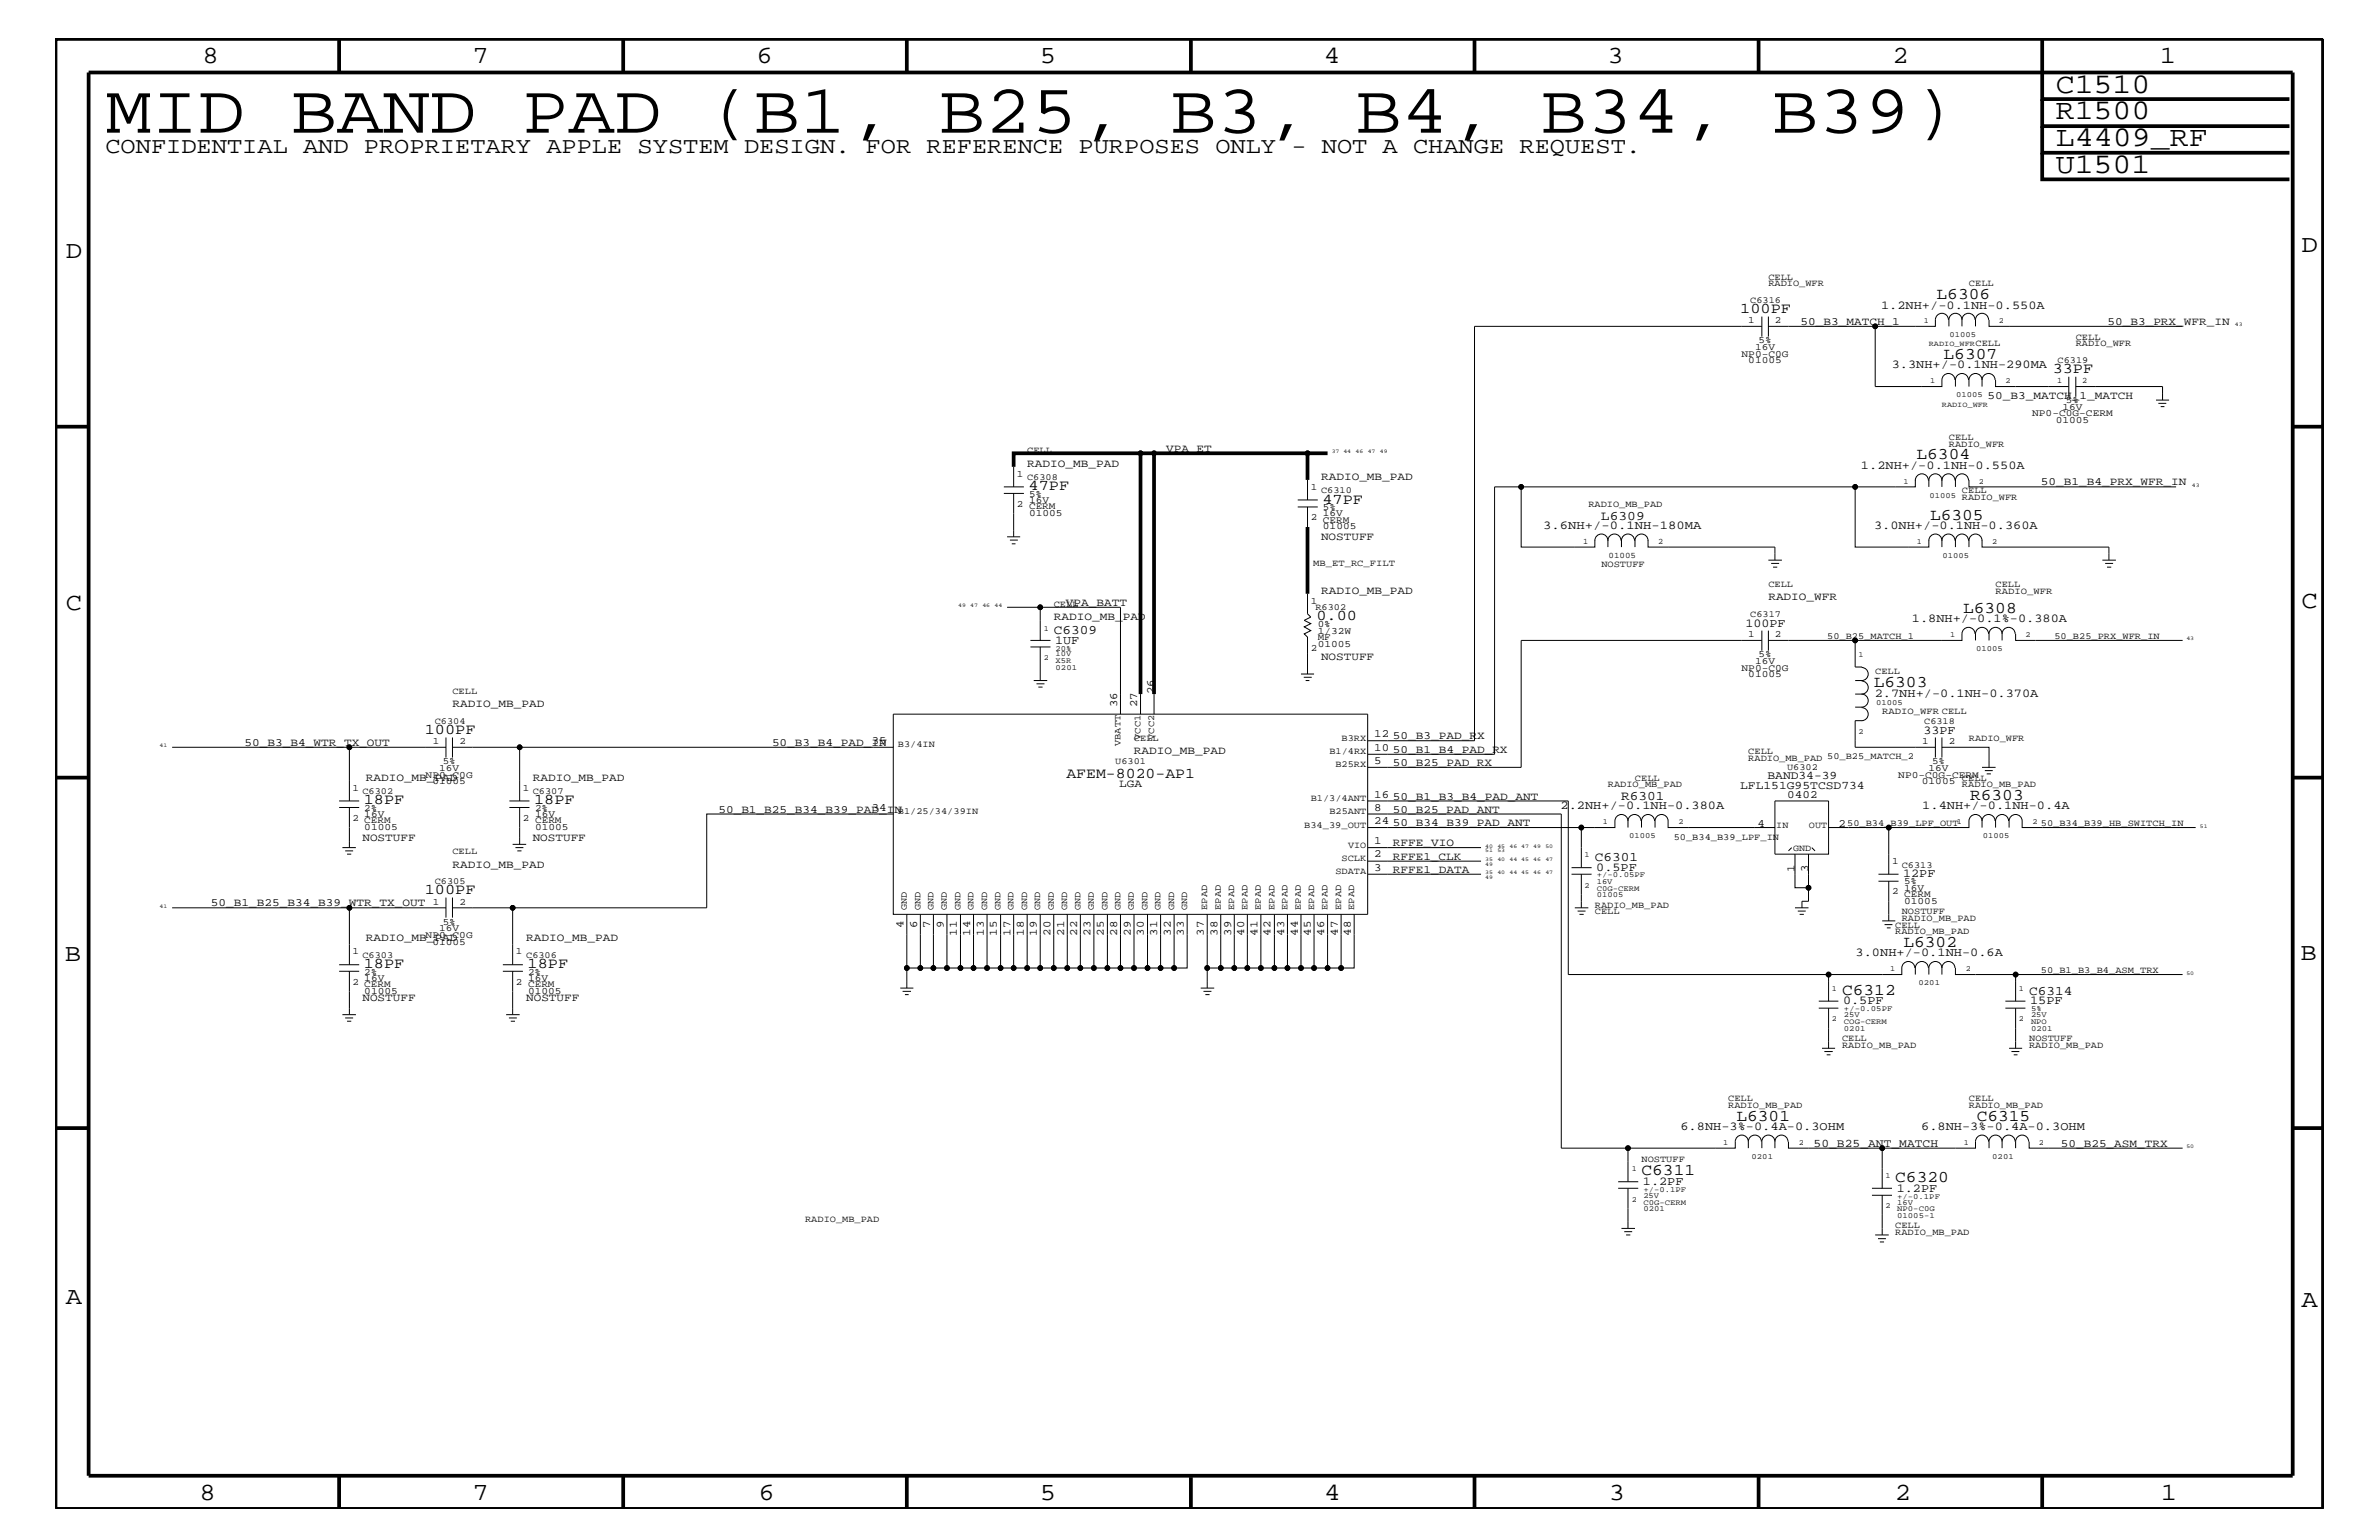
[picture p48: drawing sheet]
<svg xmlns="http://www.w3.org/2000/svg" width="432mm" height="279mm" viewBox="0 0 432 279" stroke-linecap="round" stroke-linejoin="round" font-family="sans-serif">
<defs><g id="words">
<text font-size="12.7" x="19.1" y="24.1">MID BAND PAD (B1, B25, B3, B4, B34, B39)</text>
<g font-size="5.2">
<text x="373.1" y="16.8">C1510</text>
<text x="373.1" y="21.6">R1500</text>
<text x="373.1" y="26.5">L4409_RF</text>
<text x="373.1" y="31.4">U1501</text>
</g>
<g font-size="4.5">
<text x="36.7" y="11.5">8</text>
<text x="85.8" y="11.5">7</text>
<text x="137.3" y="11.5">6</text>
<text x="188.7" y="11.5">5</text>
<text x="240.3" y="11.5">4</text>
<text x="291.8" y="11.5">3</text>
<text x="343.5" y="11.5">2</text>
<text x="392" y="11.5">1</text>
<text x="11.9" y="46.8">D</text>
<text x="417.7" y="45.7">D</text>
<text x="11.9" y="110.6">C</text>
<text x="417.7" y="110.3">C</text>
<text x="11.8" y="174.3">B</text>
<text x="417.6" y="174.2">B</text>
<text x="11.9" y="236.7">A</text>
<text x="417.7" y="237.1">A</text>
<text x="36.2" y="272.1">8</text>
<text x="85.8" y="272.1">7</text>
<text x="137.7" y="272.1">6</text>
<text x="188.7" y="272.1">5</text>
<text x="240.4" y="272.1">4</text>
<text x="292" y="272.1">3</text>
<text x="343.9" y="272.1">2</text>
<text x="392.2" y="272.1">1</text>
</g>
<text font-size="4.1" x="19.1" y="27.7">CONFIDENTIAL AND PROPRIETARY APPLE SYSTEM DESIGN. FOR REFERENCE PURPOSES ONLY - NOT A CHANGE REQUEST.</text>
<g font-size="3">
<text x="351.5" y="54.2">L6306</text>
<text x="352.8" y="65.1">L6307</text>
<text x="347.9" y="83.3">L6304</text>
<text x="350.3" y="94.3">L6305</text>
<text x="356.3" y="111.2">L6308</text>
<text x="340.1" y="124.7">L6303</text>
<text x="357.6" y="145.1">R6303</text>
<text x="345.5" y="171.8">L6302</text>
<text x="334.3" y="180.5">C6312</text>
<text x="315.2" y="203.4">L6301</text>
<text x="358.8" y="203.4">C6315</text>
<text x="297.9" y="213.2">C6311</text>
<text x="344" y="214.4">C6320</text>
</g>
<g font-size="2.7">
<text x="315.8" y="56.8">100PF</text>
<text x="372.6" y="67.7">33PF</text>
<text x="186.7" y="88.9">47PF</text>
<text x="240" y="91.4">47PF</text>
<text x="238.9" y="112.5">0.00</text>
<text x="77.1" y="133.2">100PF</text>
<text x="193.5" y="141.1">AFEM-8020-AP1</text>
<text x="66" y="145.9">18PF</text>
<text x="96.9" y="145.9">18PF</text>
<text x="77.1" y="162.2">100PF</text>
<text x="66" y="175.6">18PF</text>
<text x="95.8" y="175.6">18PF</text>
</g>
<g font-size="2.4">
<text x="290.6" y="94.3">L6309</text>
<text x="191.3" y="115">C6309</text>
<text x="294.3" y="145.1">R6301</text>
<text x="289.5" y="156.2">C6301</text>
<text x="368.3" y="180.5">C6314</text>
</g>
<g font-size="2.2">
<text x="341.4" y="56">1.2NH+/-0.1NH-0.550A</text>
<text x="343.4" y="66.8">3.3NH+/-0.1NH-290MA</text>
<text x="337.8" y="85">1.2NH+/-0.1NH-0.550A</text>
<text x="280.1" y="96">3.6NH+/-0.1NH-180MA</text>
<text x="340.1" y="96">3.0NH+/-0.1NH-0.360A</text>
<text x="316.8" y="113.7">100PF</text>
<text x="347" y="112.9">1.8NH+/-0.1%-0.380A</text>
<text x="191.5" y="116.8">1UF</text>
<text x="340.3" y="126.5">2.7NH+/-0.1NH-0.370A</text>
<text x="349.1" y="133.2">33PF</text>
<text x="283.3" y="146.8">2.2NH+/-0.1NH-0.380A</text>
<text x="348.9" y="146.8">1.4NH+/-0.1NH-0.4A</text>
<text x="289.7" y="158">0.5PF</text>
<text x="345.4" y="159.2">12PF</text>
<text x="336.8" y="173.5">3.0NH+/-0.1NH-0.6A</text>
<text x="334.5" y="182.2">0.5PF</text>
<text x="368.5" y="182.2">15PF</text>
<text x="305" y="205.1">6.8NH-3%-0.4A-0.3OHM</text>
<text x="348.7" y="205.1">6.8NH-3%-0.4A-0.3OHM</text>
<text x="298.2" y="215">1.2PF</text>
<text x="344.3" y="216.2">1.2PF</text>
</g>
<g font-size="2.1">
<text x="315.8" y="143.1">LFL151G95TCSD734</text>
<text x="320.8" y="141.4">BAND34-39</text>
<text x="329.2" y="208.1">50_B25_ANT_MATCH</text>
</g>
<g font-size="2">
<text x="326.8" y="59">50_B3_MATCH_1</text>
<text x="382.5" y="59">50_B3_PRX_WFR_IN</text>
<text x="360.8" y="72.3">50_B3_MATCH_1_MATCH</text>
<text x="211.7" y="82">VPA_ET</text>
<text x="186.4" y="84.7">RADIO_MB_PAD</text>
<text x="239.8" y="87.1">RADIO_MB_PAD</text>
<text x="370.4" y="88.1">50_B1_B4_PRX_WFR_IN</text>
<text x="239.8" y="98">NOSTUFF</text>
<text x="239.8" y="107.7">RADIO_MB_PAD</text>
<text x="191.3" y="112.6">RADIO_MB_PAD</text>
<text x="193.5" y="109.9">VPA_BATT</text>
<text x="321" y="108.9">RADIO_WFR</text>
<text x="239.8" y="119.8">NOSTUFF</text>
<text x="209.5" y="125.9" transform="rotate(-90 209.5 125.9)">26</text>
<text x="82.1" y="128.3">RADIO_MB_PAD</text>
<text x="202.8" y="128.3" transform="rotate(-90 202.8 128.3)">36</text>
<text x="206.4" y="128.3" transform="rotate(-90 206.4 128.3)">27</text>
<text x="44.4" y="135.3">50_B3_B4_WTR_TX_OUT</text>
<text x="140.1" y="135.3">50_B3_B4_PAD_IN</text>
<text x="158.2" y="135">35</text>
<text x="205.8" y="136.8">RADIO_MB_PAD</text>
<text x="249.4" y="136.2">10</text>
<text x="249.4" y="133.8">12</text>
<text x="252.8" y="134.1">50_B3_PAD_RX</text>
<text x="252.8" y="136.6">50_B1_B4_PAD_RX</text>
<text x="66.4" y="141.7">RADIO_MB_PAD</text>
<text x="96.7" y="141.7">RADIO_MB_PAD</text>
<text x="203.2" y="142.9">LGA</text>
<text x="249.4" y="138.6">5</text>
<text x="252.8" y="139">50_B25_PAD_RX</text>
<text x="130.4" y="147.5">50_B1_B25_B34_B39_PAD_IN</text>
<text x="158.2" y="147.1">34</text>
<text x="249.4" y="144.7">16</text>
<text x="249.4" y="147.1">8</text>
<text x="249.4" y="149.5">24</text>
<text x="252.8" y="147.5">50_B25_PAD_ANT</text>
<text x="252.8" y="145.1">50_B1_B3_B4_PAD_ANT</text>
<text x="252.8" y="149.9">50_B34_B39_PAD_ANT</text>
<text x="324.4" y="144.7">0402</text>
<text x="65.8" y="152.6">NOSTUFF</text>
<text x="96.7" y="152.6">NOSTUFF</text>
<text x="249.4" y="155.6">2</text>
<text x="249.4" y="153.2">1</text>
<text x="252.8" y="153.5">RFFE_VIO</text>
<text x="252.8" y="156">RFFE1_CLK</text>
<text x="319" y="150.1">4</text>
<text x="333.7" y="150.1">2</text>
<text x="82.1" y="157.4">RADIO_MB_PAD</text>
<text x="249.4" y="158">3</text>
<text x="252.8" y="158.4">RFFE1_DATA</text>
<text x="325.7" y="158.2" transform="rotate(-90 325.7 158.2)">1</text>
<text x="328.2" y="158.2" transform="rotate(-90 328.2 158.2)">3</text>
<text x="38.3" y="164.5">50_B1_B25_B34_B39_WTR_TX_OUT</text>
<text x="66.4" y="170.7">RADIO_MB_PAD</text>
<text x="95.5" y="170.7">RADIO_MB_PAD</text>
<text x="164" y="168.4" transform="rotate(-90 164 168.4)">4</text>
<text x="166.5" y="168.4" transform="rotate(-90 166.5 168.4)">6</text>
<text x="168.8" y="168.4" transform="rotate(-90 168.8 168.4)">7</text>
<text x="171.3" y="168.4" transform="rotate(-90 171.3 168.4)">9</text>
<text x="173.7" y="169.8" transform="rotate(-90 173.7 169.8)">11</text>
<text x="176.1" y="169.8" transform="rotate(-90 176.1 169.8)">14</text>
<text x="178.6" y="169.8" transform="rotate(-90 178.6 169.8)">13</text>
<text x="180.9" y="169.8" transform="rotate(-90 180.9 169.8)">15</text>
<text x="183.4" y="169.8" transform="rotate(-90 183.4 169.8)">17</text>
<text x="185.8" y="169.8" transform="rotate(-90 185.8 169.8)">18</text>
<text x="188.2" y="169.8" transform="rotate(-90 188.2 169.8)">19</text>
<text x="190.7" y="169.8" transform="rotate(-90 190.7 169.8)">20</text>
<text x="193.1" y="169.8" transform="rotate(-90 193.1 169.8)">21</text>
<text x="195.5" y="169.8" transform="rotate(-90 195.5 169.8)">22</text>
<text x="198" y="169.8" transform="rotate(-90 198 169.8)">23</text>
<text x="200.3" y="169.8" transform="rotate(-90 200.3 169.8)">25</text>
<text x="202.8" y="169.8" transform="rotate(-90 202.8 169.8)">28</text>
<text x="205.2" y="169.8" transform="rotate(-90 205.2 169.8)">29</text>
<text x="207.6" y="169.8" transform="rotate(-90 207.6 169.8)">30</text>
<text x="210.1" y="169.8" transform="rotate(-90 210.1 169.8)">31</text>
<text x="212.5" y="169.8" transform="rotate(-90 212.5 169.8)">32</text>
<text x="214.9" y="169.8" transform="rotate(-90 214.9 169.8)">33</text>
<text x="218.5" y="169.8" transform="rotate(-90 218.5 169.8)">37</text>
<text x="221" y="169.8" transform="rotate(-90 221 169.8)">38</text>
<text x="223.4" y="169.8" transform="rotate(-90 223.4 169.8)">39</text>
<text x="225.8" y="169.8" transform="rotate(-90 225.8 169.8)">40</text>
<text x="228.3" y="169.8" transform="rotate(-90 228.3 169.8)">41</text>
<text x="230.6" y="169.8" transform="rotate(-90 230.6 169.8)">42</text>
<text x="233.1" y="169.8" transform="rotate(-90 233.1 169.8)">43</text>
<text x="235.5" y="169.8" transform="rotate(-90 235.5 169.8)">44</text>
<text x="237.9" y="169.8" transform="rotate(-90 237.9 169.8)">45</text>
<text x="240.4" y="169.8" transform="rotate(-90 240.4 169.8)">46</text>
<text x="242.8" y="169.8" transform="rotate(-90 242.8 169.8)">47</text>
<text x="245.2" y="169.8" transform="rotate(-90 245.2 169.8)">48</text>
<text x="65.8" y="181.6">NOSTUFF</text>
<text x="95.5" y="181.6">NOSTUFF</text>
<text x="374.1" y="208.1">50_B25_ASM_TRX</text>
</g>
<g font-size="1.8">
<text x="317.3" y="58.6">1</text>
<text x="322.2" y="58.6">2</text>
<text x="316.1" y="64.7">NP0-C0G</text>
<text x="317.3" y="65.9">01005</text>
<text x="318.6" y="63.4">16V</text>
<text x="319.2" y="62.3">5%</text>
<text x="368.9" y="75.6">NP0-C0G-CERM</text>
<text x="373.1" y="76.8">01005</text>
<text x="374.4" y="74.4">16V</text>
<text x="375" y="73.2">5%</text>
<text x="184.6" y="86.5">1</text>
<text x="237.9" y="88.9">1</text>
<text x="184.6" y="92">2 CERM</text>
<text x="186.8" y="90.1">5%</text>
<text x="186.8" y="91.2">16V</text>
<text x="186.8" y="93.7">01005</text>
<text x="237.9" y="94.3">2</text>
<text x="240.1" y="92.6">5%</text>
<text x="240.1" y="93.7">16V</text>
<text x="240.1" y="94.9">CERM</text>
<text x="240.1" y="96">01005</text>
<text x="237.9" y="109.5">1</text>
<text x="239.2" y="113.7">0%</text>
<text x="237.9" y="118.1">2</text>
<text x="239.2" y="116.2">MF</text>
<text x="239.2" y="117.4">01005</text>
<text x="239.2" y="115">1/32W</text>
<text x="317.3" y="115.6">1</text>
<text x="319.2" y="119.2">5%</text>
<text x="322.2" y="115.6">2</text>
<text x="316.1" y="121.7">NP0-C0G</text>
<text x="317.3" y="122.9">01005</text>
<text x="318.6" y="120.4">16V</text>
<text x="78.6" y="135">1</text>
<text x="83.4" y="135">2</text>
<text x="348.9" y="135">1</text>
<text x="353.7" y="135">2</text>
<text x="64" y="143.5">1</text>
<text x="77.3" y="141.1">NP0-C0G</text>
<text x="78.5" y="142.3">01005</text>
<text x="79.7" y="139.8">16V</text>
<text x="80.3" y="138.6">5%</text>
<text x="94.9" y="143.5">1</text>
<text x="344.6" y="141.1">NP0-C0G-CERM</text>
<text x="348.8" y="142.3">01005</text>
<text x="350.1" y="139.8">16V</text>
<text x="350.7" y="138.6">5%</text>
<text x="64" y="149">2 CERM</text>
<text x="66.1" y="147.1">2%</text>
<text x="66.1" y="148.2">16V</text>
<text x="94.9" y="149">2 CERM</text>
<text x="97.1" y="147.1">2%</text>
<text x="97.1" y="148.2">16V</text>
<text x="66.1" y="150.7">01005</text>
<text x="97.1" y="150.7">01005</text>
<text x="343.4" y="156.8">1</text>
<text x="345.6" y="160.5">5%</text>
<text x="345.6" y="161.6">16V</text>
<text x="78.6" y="164.1">1</text>
<text x="80.3" y="167.8">5%</text>
<text x="83.4" y="164.1">2</text>
<text x="343.4" y="162.2">2</text>
<text x="345.6" y="162.8">CERM</text>
<text x="345.6" y="163.9">01005</text>
<text x="64" y="173.2">1</text>
<text x="77.3" y="170.1">NP0-C0G</text>
<text x="78.5" y="171.4">01005</text>
<text x="79.7" y="168.9">16V</text>
<text x="93.6" y="173.2">1</text>
<text x="64" y="178.7">2 CERM</text>
<text x="66.1" y="176.8">2%</text>
<text x="66.1" y="177.9">16V</text>
<text x="93.6" y="178.7">2 CERM</text>
<text x="95.8" y="177.9">16V</text>
<text x="95.8" y="176.8">2%</text>
<text x="66.1" y="180.4">01005</text>
<text x="95.8" y="180.4">01005</text>
</g>
<g font-size="1.7">
<text x="321" y="51.9">RADIO_WFR</text>
<text x="321" y="50.7">CELL</text>
<text x="357.4" y="51.9">CELL</text>
<text x="317.7" y="55">C6316</text>
<text x="358.6" y="62.9">CELL</text>
<text x="373.5" y="65.9">C6319</text>
<text x="376.8" y="61.7">CELL</text>
<text x="376.8" y="62.9">RADIO_WFR</text>
<text x="186.4" y="82.2">CELL</text>
<text x="353.7" y="79.9">CELL</text>
<text x="353.7" y="81.1">RADIO_WFR</text>
<text x="186.4" y="87.1">C6308</text>
<text x="239.8" y="89.5">C6310</text>
<text x="356.1" y="89.5">CELL</text>
<text x="288.3" y="92">RADIO_MB_PAD</text>
<text x="356.1" y="90.7">RADIO_WFR</text>
<text x="238.3" y="102.6">MB_ET_RC_FILT</text>
<text x="290.7" y="102.9">NOSTUFF</text>
<text x="321" y="106.5">CELL</text>
<text x="362.2" y="106.5">CELL</text>
<text x="362.2" y="107.7">RADIO_WFR</text>
<text x="191.3" y="110.2">CELL</text>
<text x="238.8" y="110.6">R6302</text>
<text x="317.7" y="112">C6317</text>
<text x="331.6" y="115.9">50_B25_MATCH_1</text>
<text x="372.9" y="115.9">50_B25_PRX_WFR_IN</text>
<text x="82.1" y="125.9">CELL</text>
<text x="340.4" y="122.3">CELL</text>
<text x="78.9" y="131.3">C6304</text>
<text x="341.6" y="129.6">RADIO_WFR CELL</text>
<text x="349.2" y="131.3">C6318</text>
<text x="163" y="135.6">B3/4IN</text>
<text x="203.4" y="135.3" transform="rotate(-90 203.4 135.3)">VBATT</text>
<text x="205.8" y="134.4">CELL</text>
<text x="207" y="134.2" transform="rotate(-90 207 134.2)">VCC1</text>
<text x="209.5" y="134.2" transform="rotate(-90 209.5 134.2)">VCC2</text>
<text x="241.3" y="136.8">B1/4RX</text>
<text x="243.5" y="134.4">B3RX</text>
<text x="317.3" y="136.8">CELL</text>
<text x="357.4" y="134.4">RADIO_WFR</text>
<text x="202.4" y="138.6">U6301</text>
<text x="242.4" y="139.2">B25RX</text>
<text x="291.8" y="142.9">RADIO_MB_PAD</text>
<text x="296.8" y="141.7">CELL</text>
<text x="317.3" y="138">RADIO_MB_PAD 50_B25_MATCH_2</text>
<text x="324.4" y="139.7">U6302</text>
<text x="356.1" y="142.9">RADIO_MB_PAD</text>
<text x="356.1" y="141.7">CELL</text>
<text x="65.8" y="144">C6302</text>
<text x="96.7" y="144">C6307</text>
<text x="163" y="147.7">B1/25/34/39IN</text>
<text x="237.9" y="145.3">B1/3/4ANT</text>
<text x="241.3" y="147.7">B25ANT</text>
<text x="335.3" y="149.9">50_B34_B39_LPF_OUT</text>
<text x="370.4" y="149.9">50_B34_B39_HB_SWITCH_IN</text>
<text x="82.1" y="155">CELL</text>
<text x="236.7" y="150.1">B34_39_OUT</text>
<text x="244.7" y="153.8">VIO</text>
<text x="303.8" y="152.3">50_B34_B39_LPF_IN</text>
<text x="322.4" y="150.1">IN</text>
<text x="325.5" y="154.4">GND</text>
<text x="328.3" y="150.1">OUT</text>
<text x="78.9" y="160.5">C6305</text>
<text x="242.4" y="158.6">SDATA</text>
<text x="243.5" y="156.2">SCLK</text>
<text x="345.2" y="157.4">C6313</text>
<text x="164.6" y="165" transform="rotate(-90 164.6 165)">GND</text>
<text x="167" y="165" transform="rotate(-90 167 165)">GND</text>
<text x="169.4" y="165" transform="rotate(-90 169.4 165)">GND</text>
<text x="171.9" y="165" transform="rotate(-90 171.9 165)">GND</text>
<text x="174.3" y="165" transform="rotate(-90 174.3 165)">GND</text>
<text x="176.7" y="165" transform="rotate(-90 176.7 165)">GND</text>
<text x="179.2" y="165" transform="rotate(-90 179.2 165)">GND</text>
<text x="181.6" y="165" transform="rotate(-90 181.6 165)">GND</text>
<text x="184" y="165" transform="rotate(-90 184 165)">GND</text>
<text x="186.4" y="165" transform="rotate(-90 186.4 165)">GND</text>
<text x="188.8" y="165" transform="rotate(-90 188.8 165)">GND</text>
<text x="191.3" y="165" transform="rotate(-90 191.3 165)">GND</text>
<text x="193.7" y="165" transform="rotate(-90 193.7 165)">GND</text>
<text x="196.1" y="165" transform="rotate(-90 196.1 165)">GND</text>
<text x="198.5" y="165" transform="rotate(-90 198.5 165)">GND</text>
<text x="201" y="165" transform="rotate(-90 201 165)">GND</text>
<text x="203.4" y="165" transform="rotate(-90 203.4 165)">GND</text>
<text x="205.8" y="165" transform="rotate(-90 205.8 165)">GND</text>
<text x="208.3" y="165" transform="rotate(-90 208.3 165)">GND</text>
<text x="210.7" y="165" transform="rotate(-90 210.7 165)">GND</text>
<text x="213.1" y="165" transform="rotate(-90 213.1 165)">GND</text>
<text x="215.5" y="165" transform="rotate(-90 215.5 165)">GND</text>
<text x="219.1" y="165" transform="rotate(-90 219.1 165)">EPAD</text>
<text x="221.6" y="165" transform="rotate(-90 221.6 165)">EPAD</text>
<text x="224" y="165" transform="rotate(-90 224 165)">EPAD</text>
<text x="226.4" y="165" transform="rotate(-90 226.4 165)">EPAD</text>
<text x="228.9" y="165" transform="rotate(-90 228.9 165)">EPAD</text>
<text x="231.3" y="165" transform="rotate(-90 231.3 165)">EPAD</text>
<text x="233.7" y="165" transform="rotate(-90 233.7 165)">EPAD</text>
<text x="236.1" y="165" transform="rotate(-90 236.1 165)">EPAD</text>
<text x="238.5" y="165" transform="rotate(-90 238.5 165)">EPAD</text>
<text x="241" y="165" transform="rotate(-90 241 165)">EPAD</text>
<text x="243.4" y="165" transform="rotate(-90 243.4 165)">EPAD</text>
<text x="245.8" y="165" transform="rotate(-90 245.8 165)">EPAD</text>
<text x="289.5" y="164.7">RADIO_MB_PAD</text>
<text x="289.5" y="165.9">CELL</text>
<text x="345.2" y="167.1">RADIO_MB_PAD</text>
<text x="345.2" y="165.9">NOSTUFF</text>
<text x="65.8" y="173.8">C6303</text>
<text x="95.5" y="173.8">C6306</text>
<text x="344" y="169.5">RADIO_MB_PAD</text>
<text x="344" y="168.3">CELL</text>
<text x="370.4" y="176.6">50_B1_B3_B4_ASM_TRX</text>
<text x="334.3" y="188.9">CELL</text>
<text x="334.3" y="190.2">RADIO_MB_PAD</text>
<text x="368.3" y="190.2">RADIO_MB_PAD</text>
<text x="368.3" y="188.9">NOSTUFF</text>
<text x="313.7" y="199.8">CELL</text>
<text x="313.7" y="201">RADIO_MB_PAD</text>
<text x="357.4" y="199.8">CELL</text>
<text x="357.4" y="201">RADIO_MB_PAD</text>
<text x="297.9" y="210.8">NOSTUFF</text>
<text x="146.1" y="221.7">RADIO_MB_PAD</text>
<text x="344" y="224.1">RADIO_MB_PAD</text>
<text x="344" y="222.9">CELL</text>
</g>
<g font-size="1.5">
<text x="373.4" y="69.5">1</text>
<text x="378" y="69.5">2</text>
<text x="287.4" y="98.7">1</text>
<text x="292" y="101.2">01005</text>
<text x="301" y="98.7">2</text>
</g>
<g font-size="1.4">
<text x="349.2" y="58.6">1</text>
<text x="362.8" y="58.6">2</text>
<text x="350.1" y="62.9">RADIO_WFR</text>
<text x="353.9" y="61.2">01005</text>
<text x="350.4" y="69.5">1</text>
<text x="364" y="69.5">2</text>
<text x="352.5" y="73.8">RADIO_WFR</text>
<text x="355" y="72.1">01005</text>
<text x="345.5" y="87.7">1</text>
<text x="359.2" y="87.7">2</text>
<text x="350.2" y="90.3">01005</text>
<text x="347.9" y="98.7">1</text>
<text x="352.6" y="101.2">01005</text>
<text x="361.6" y="98.7">2</text>
<text x="189.5" y="114.4">1</text>
<text x="189.5" y="119.8">2</text>
<text x="191.6" y="118.1">20%</text>
<text x="191.6" y="119.1">10V</text>
<text x="337.3" y="119.2">1</text>
<text x="354" y="115.6">1</text>
<text x="358.7" y="118.1">01005</text>
<text x="367.6" y="115.6">2</text>
<text x="191.6" y="121.5">0201</text>
<text x="191.6" y="120.3">X5R</text>
<text x="340.5" y="128">01005</text>
<text x="337.3" y="133.2">2</text>
<text x="290.9" y="149.5">1</text>
<text x="304.6" y="149.5">2</text>
<text x="355.2" y="149.5">1</text>
<text x="368.9" y="149.5">2</text>
<text x="287.6" y="155.6">1</text>
<text x="295.7" y="152.1">01005</text>
<text x="359.9" y="152.1">01005</text>
<text x="287.6" y="161.1">2</text>
<text x="289.8" y="159.2">+/-0.05PF</text>
<text x="289.8" y="161.6">C0G-CERM</text>
<text x="289.8" y="160.3">16V</text>
<text x="289.8" y="162.8">01005</text>
<text x="332.5" y="179.9">1</text>
<text x="343.1" y="176.2">1</text>
<text x="348.2" y="178.8">0201</text>
<text x="356.8" y="176.2">2</text>
<text x="366.4" y="179.9">1</text>
<text x="332.5" y="185.3">2</text>
<text x="334.7" y="184.6">25V</text>
<text x="334.7" y="185.8">COG-CERM</text>
<text x="334.7" y="183.5">+/-0.05PF</text>
<text x="366.4" y="185.3">2</text>
<text x="368.6" y="183.5">5%</text>
<text x="368.6" y="184.6">25V</text>
<text x="368.6" y="185.8">NPO</text>
<text x="334.7" y="187">0201</text>
<text x="368.6" y="187">0201</text>
<text x="312.8" y="207.7">1</text>
<text x="326.5" y="207.7">2</text>
<text x="356.4" y="207.7">1</text>
<text x="370.1" y="207.7">2</text>
<text x="296.2" y="212.5">1</text>
<text x="317.9" y="210.3">0201</text>
<text x="342.2" y="213.8">1</text>
<text x="361.6" y="210.3">0201</text>
<text x="296.2" y="218">2</text>
<text x="298.3" y="218.6">C0G-CERM</text>
<text x="298.3" y="219.7">0201</text>
<text x="298.3" y="216.2">+/-0.1PF</text>
<text x="298.3" y="217.3">25V</text>
<text x="342.2" y="219.2">2</text>
<text x="344.3" y="219.7">NP0-C0G</text>
<text x="344.3" y="220.9">01005-1</text>
<text x="344.3" y="218.6">16V</text>
<text x="344.3" y="217.5">+/-0.1PF</text>
</g>
<g font-size="1">
<text x="405.6" y="59.2">43</text>
<text x="241.7" y="82.2">37 44</text>
<text x="246" y="82.2">46</text>
<text x="248.2" y="82.2">47</text>
<text x="250.4" y="82.2">49</text>
<text x="397.8" y="88.3">43</text>
<text x="173.9" y="110.2">49</text>
<text x="176.1" y="110.2">47</text>
<text x="178.3" y="110.2">46</text>
<text x="180.5" y="110.2">44</text>
<text x="396.8" y="116.2">43</text>
<text x="29" y="135.6">41</text>
<text x="269.6" y="153.8">40</text>
<text x="269.6" y="154.6">51</text>
<text x="271.8" y="153.8">45</text>
<text x="271.8" y="154.6">53</text>
<text x="274" y="153.8">46 47</text>
<text x="278.3" y="153.8">49</text>
<text x="280.5" y="153.8">50</text>
<text x="399.3" y="150.1">51</text>
<text x="269.6" y="158.6">35</text>
<text x="269.6" y="159.5">49</text>
<text x="269.6" y="156.2">35</text>
<text x="269.6" y="157.1">49</text>
<text x="271.8" y="158.6">40</text>
<text x="271.8" y="156.2">40</text>
<text x="274" y="158.6">44 45</text>
<text x="274" y="156.2">44 45</text>
<text x="278.3" y="158.6">46</text>
<text x="278.3" y="156.2">46</text>
<text x="280.5" y="158.6">47</text>
<text x="280.5" y="156.2">47</text>
<text x="29" y="164.7">41</text>
<text x="396.8" y="176.8">50</text>
<text x="396.8" y="208.3">50</text>
</g>
</g></defs>
<g fill="none" stroke="#000" stroke-width=".18">
<path d="M319.8 59.2h-52.2v75.2h-19.4M319.8 57.4v3.7M321 57.4v3.7M340.4 59.2v10.9h12.1v-1.2a1.19 1.19 0 0 1 1.2-1.1 1.19 1.19 0 0 1 1.1 1.1M353.7 58a1.19 1.19 0 0 0-1.2-1.2 1.19 1.19 0 0 0-1.2 1.2v1.2h-30.3M356.1 58a1.19 1.19 0 0 1 1.2-1.2 1.19 1.19 0 0 1 1.2 1.2M356.1 58a1.19 1.19 0 0 0-1.2-1.2 1.19 1.19 0 0 0-1.2 1.2v1.2M356.1 58v1.2M360.9 58a1.19 1.19 0 0 0-1.2-1.2 1.19 1.19 0 0 0-1.1 1.2v1.2M361 58v1.2h35.2M357.3 68.9a1.19 1.19 0 0 0-1.2-1.1 1.19 1.19 0 0 0-1.2 1.1v1.2M359.7 68.9a1.19 1.19 0 0 0-1.1-1.1 1.19 1.19 0 0 0-1.2 1.1v1.2"/>
<path d="M359.7 68.9a1.19 1.19 0 0 1 1.2-1.1 1.19 1.19 0 0 1 1.2 1.1M359.7 68.9v1.2M362.2 68.9v1.2h13.3M375.5 68.4v3.6M376.8 70.1h15.7v2.5M376.8 68.4v3.6M391.3 72.6h2.4M391.8 73.2h1.4M392.2 73.8h.7M182.2 89.5h3.6M182.2 88.3h3.6M182.8 97.4h2.4"/>
<path d="M183.3 98h1.4M183.6 98.7h.7M184 84.7v3.6M184 89.5v7.9M235.5 92h3.7M235.5 90.7h3.7M237.3 87.1v3.6M237.3 92v3.6M276.1 88.3h-4.8v48.5h-23.1M289.5 98.1a1.19 1.19 0 0 1 1.2-1.2 1.19 1.19 0 0 1 1.1 1.2 1.19 1.19 0 0 1 1.2-1.2 1.19 1.19 0 0 1 1.2 1.2M291.8 98v1.3M294.3 98.1a1.19 1.19 0 0 1 1.2-1.2 1.19 1.19 0 0 1 1.2 1.2"/>
<path d="M294.3 98v1.3M296.8 98.1a1.19 1.19 0 0 1 1.1-1.2 1.19 1.19 0 0 1 1.2 1.2M296.8 98v1.3M299.1 98v1.3h23.1v2.3M336.7 88.3h-60.6v11h13.4v-1.3M347.6 87.1v1.2h-10.9v11h13.4v-1.3M347.6 87.2a1.19 1.19 0 0 1 1.2-1.2 1.19 1.19 0 0 1 1.2 1.2M350.1 98.1a1.19 1.19 0 0 1 1.2-1.2 1.19 1.19 0 0 1 1.2 1.2 1.19 1.19 0 0 1 1.2-1.2 1.19 1.19 0 0 1 1.1 1.2M350.1 87.2a1.19 1.19 0 0 1 1.2-1.2 1.19 1.19 0 0 1 1.2 1.2 1.19 1.19 0 0 1 1.2-1.2 1.19 1.19 0 0 1 1.1 1.2M350.1 87.1v1.2M352.5 87.1v1.2M352.5 98v1.3"/>
<path d="M354.9 98.1a1.19 1.19 0 0 1 1.2-1.2 1.19 1.19 0 0 1 1.2 1.2M354.9 87.2a1.19 1.19 0 0 1 1.2-1.2 1.19 1.19 0 0 1 1.2 1.2M354.9 87.1v1.2M354.9 98v1.3M357.4 98.1a1.19 1.19 0 0 1 1.2-1.2 1.19 1.19 0 0 1 1.1 1.2M357.4 87.1v1.2h37.6M357.4 98v1.3M359.7 98v1.3h23.1v2.3M182.8 110.2h6M187 117.4h3.7M187 116.2h3.7M188.8 116.2v-6h14.6v19.4"/>
<path d="M188.8 117.4v6.1M237.3 107.7v3.7l.6 .6-1.2 .6 1.2 .5-1.2 .6 1.2 .7-1.2 .6 .6 .6v6.7M319.8 116.2h-43.7v23h-27.9M319.8 114.4v3.7M321 101.6h2.4M321 116.2h15.7M321 114.4v3.7M321.5 102.2h1.4M321.8 102.9h.8M358.5 115a1.19 1.19 0 0 0-1.2-1.2 1.19 1.19 0 0 0-1.2 1.2v1.2h-19.4v4.8h1.3M360.9 115a1.19 1.19 0 0 0-1.2-1.2 1.19 1.19 0 0 0-1.1 1.2v1.2M363.4 115a1.19 1.19 0 0 0-1.2-1.2 1.19 1.19 0 0 0-1.2 1.2v1.2"/>
<path d="M363.4 115a1.19 1.19 0 0 1 1.2-1.2 1.19 1.19 0 0 1 1.2 1.2M363.4 115v1.2M365.8 115v1.2h30.4M381.6 101.6h2.4M382.1 102.2h1.4M382.4 102.9h.8M31.2 135.6h49.7M63.4 135.6v9.7M80.9 133.8v3.6M82.1 135.6h80M82.1 133.8v3.6M94.3 135.6v9.7"/>
<path d="M162.1 129.6h86.1v36.3h-86.1zM187.6 123.5h2.5M188.1 124.1h1.5M188.5 124.7h.7M207 125.9v3.7M209.5 125.9v3.7M236.1 122.3h2.4M236.6 122.9h1.5M237 123.5h.7M336.7 123.5h1.3M336.7 125.9h1.3M336.7 128.3h1.3"/>
<path d="M337.9 123.6a1.19 1.19 0 0 1 1.2 1.1 1.19 1.19 0 0 1-1.2 1.2 1.19 1.19 0 0 1 1.2 1.2 1.19 1.19 0 0 1-1.2 1.2M337.9 121.1a1.19 1.19 0 0 1 1.2 1.2 1.19 1.19 0 0 1-1.2 1.2M337.9 128.4a1.19 1.19 0 0 1 1.2 1.2 1.19 1.19 0 0 1-1.2 1.2M338 130.8h-1.3v4.8h14.6M351.3 133.8v3.6M352.5 135.6h8.5v3.6M352.5 133.8v3.6M359.7 139.2h2.5M360.3 139.8h1.4M61.6 145.3h3.6M61.6 146.5h3.6M62.1 153.8h2.5"/>
<path d="M62.7 154.4h1.4M63 155h.8M63.4 146.5v7.3M92.5 145.3h3.6M92.5 146.5h3.6M93 153.2h2.5M93.6 153.8h1.4M93.9 154.4h.8M94.3 146.5v6.7M162.1 147.7h-33.8v17h-46.2M248.2 147.7h35.2v60.6h12.1M248.2 158.6h20.6"/>
<path d="M248.2 156.2h20.6M248.2 145.3h36.4v31.5h47.3M248.2 153.8h20.6M285.2 158.6h3.7M285.2 157.4h3.7M287 150.1v7.3M287 158.6v6.1M295.5 149a1.19 1.19 0 0 0-1.2-1.2 1.19 1.19 0 0 0-1.2 1.2v1.1h-44.9M295.5 149a1.19 1.19 0 0 1 1.2-1.2 1.19 1.19 0 0 1 1.2 1.2M295.5 149v1.1M300.3 149a1.19 1.19 0 0 0-1.2-1.2 1.19 1.19 0 0 0-1.2 1.2v1.1M300.4 150.1v-1.1a1.19 1.19 0 0 1 1.2-1.2 1.19 1.19 0 0 1 1.2 1.2v1.1h19.4"/>
<path d="M322.2 145.3h9.7v9.7h-9.7zM325.2 153.8l-.6 .6M325.8 155v6.1h2.5v-6.1M328.8 153.8l.6 .6M341 158.6h3.6M341 159.9h3.6M342.8 150.1v8.5M342.8 159.9v7.2M359.7 149a1.19 1.19 0 0 0-1.1-1.2 1.19 1.19 0 0 0-1.2 1.2v1.1h-25.5M359.7 149a1.19 1.19 0 0 1 1.2-1.2 1.19 1.19 0 0 1 1.2 1.2M359.7 149v1.1M360.6 140.4h.8"/>
<path d="M364.6 149a1.19 1.19 0 0 0-1.2-1.2 1.19 1.19 0 0 0-1.2 1.2v1.1M364.7 150.1v-1.1a1.19 1.19 0 0 1 1.1-1.2 1.19 1.19 0 0 1 1.2 1.2v1.1h31.5M31.2 164.7h32.2M61.6 176.2h3.6M61.6 175h3.6M63.4 176.2v7.9M80.9 164.7h-17.5v10.3M80.9 162.8v3.7M82.1 162.8v3.7M91.3 176.2h3.6M91.3 175h3.6M93 164.7v10.3"/>
<path d="M93 176.2v7.9M163.4 179.3h2.4M163.8 179.9h1.6M164.6 165.9v9.7h2.4M164.6 175.6v3.7M167 165.9v9.7h2.4M169.4 165.9v9.7h2.5M171.9 165.9v9.7h2.4M174.3 165.9v9.7h2.4M176.7 165.9v9.7h2.5M179.2 165.9v9.7h2.4M181.6 165.9v9.7h2.4"/>
<path d="M184 165.9v9.7h2.4M186.4 165.9v9.7h2.4M188.8 165.9v9.7h2.5M191.3 165.9v9.7h2.4M193.7 165.9v9.7h2.4M196.1 165.9v9.7h2.4M198.5 165.9v9.7h2.5M201 165.9v9.7h2.4M203.4 165.9v9.7h2.4M205.8 165.9v9.7h2.5M208.3 165.9v9.7h2.4M210.7 165.9v9.7h2.4"/>
<path d="M213.1 165.9v9.7h2.4v-9.7M217.9 179.3h2.5M218.4 179.9h1.5M219.1 165.9v9.7h2.5M219.1 175.6v3.7M221.6 165.9v9.7h2.4M224 165.9v9.7h2.4M226.4 165.9v9.7h2.5M228.9 165.9v9.7h2.4M231.3 165.9v9.7h2.4M233.7 165.9v9.7h2.4M236.1 165.9v9.7h2.4"/>
<path d="M238.5 165.9v9.7h2.5M241 165.9v9.7h2.4M243.4 165.9v9.7h2.4v-9.7M285.8 164.7h2.5M286.3 165.3h1.5M286.7 165.9h.7M325.8 164.7h2.5M326.3 165.3h1.4M326.6 165.9h.8M328.3 161.1v2.4h-1.2v1.2M341.6 167.1h2.4M342.1 167.8h1.4"/>
<path d="M342.5 168.3h.7M347.6 175.6a1.19 1.19 0 0 0-1.2-1.2 1.19 1.19 0 0 0-1.2 1.2v1.2h-13.3v4.8M350 175.6a1.19 1.19 0 0 0-1.2-1.2 1.19 1.19 0 0 0-1.2 1.2v1.2M352.5 175.6a1.19 1.19 0 0 0-1.2-1.2 1.19 1.19 0 0 0-1.2 1.2v1.2M352.5 175.6a1.19 1.19 0 0 1 1.2-1.2 1.19 1.19 0 0 1 1.1 1.2M352.5 175.6v1.2M354.9 175.6v1.2h41.3M365.8 176.8v4.8M62.1 184.1h2.5M62.7 184.7h1.4M63 185.3h.8M91.9 184.1h2.4"/>
<path d="M92.4 184.7h1.4M92.7 185.3h.8M164.3 180.5h.6M218.8 180.5h.7M330.1 182.9h3.6M330.1 181.6h3.6M330.7 190.2h2.4M331.1 190.8h1.6M331.6 191.4h.6M331.9 182.9v7.3M364 182.9h3.6M364 181.6h3.6"/>
<path d="M364.7 190.2h2.3M365.1 190.8h1.4M365.5 191.4h.7M365.8 182.9v7.3M293.7 215.6h3.6M293.7 214.4h3.6M295.5 215.6v7.3M317.3 207.1a1.19 1.19 0 0 0-1.2-1.2 1.19 1.19 0 0 0-1.1 1.2v1.2h-19.5v6.1M317.3 207.1a1.19 1.19 0 0 1 1.2-1.2 1.19 1.19 0 0 1 1.2 1.2M317.3 207.1v1.2M322.2 207.1a1.19 1.19 0 0 0-1.2-1.2 1.19 1.19 0 0 0-1.2 1.2v1.2M322.2 207.1a1.19 1.19 0 0 1 1.1-1.2 1.19 1.19 0 0 1 1.2 1.2"/>
<path d="M322.2 207.1v1.2M324.6 207.1v1.2h17M339.8 215.6h3.6M339.8 216.9h3.6M341.6 216.9v7.2M360.9 207.1a1.19 1.19 0 0 0-1.2-1.2 1.19 1.19 0 0 0-1.1 1.2v1.2h-17v7.3M363.4 207.1a1.19 1.19 0 0 1 1.2-1.2 1.19 1.19 0 0 1 1.2 1.2M363.4 207.1a1.19 1.19 0 0 0-1.2-1.2 1.19 1.19 0 0 0-1.2 1.2v1.2M363.4 207.1v1.2M368.2 207.1a1.19 1.19 0 0 0-1.2-1.2 1.19 1.19 0 0 0-1.2 1.2v1.2M368.3 207.1v1.2h27.9M294.3 222.9h2.5"/>
<path d="M294.8 223.5h1.4M295.1 224.1h.8M340.4 224.1h2.4M340.9 224.7h1.4M341.2 225.3h.8"/>
<circle cx="340.4" cy="59.2" r=".42"/>
<circle cx="207" cy="82.2" r=".42"/>
<circle cx="209.5" cy="82.2" r=".42"/>
<circle cx="237.3" cy="82.2" r=".42"/>
<circle cx="276.1" cy="88.3" r=".42"/>
<circle cx="336.7" cy="88.3" r=".42"/>
<circle cx="188.8" cy="110.2" r=".42"/>
<circle cx="336.7" cy="116.2" r=".42"/>
<circle cx="63.4" cy="135.6" r=".42"/>
<circle cx="94.3" cy="135.6" r=".42"/>
<circle cx="287" cy="150.1" r=".42"/>
<circle cx="342.8" cy="150.1" r=".42"/>
<circle cx="63.4" cy="164.7" r=".42"/>
<circle cx="93" cy="164.7" r=".42"/>
<circle cx="164.6" cy="175.6" r=".42"/>
<circle cx="167" cy="175.6" r=".42"/>
<circle cx="169.4" cy="175.6" r=".42"/>
<circle cx="171.9" cy="175.6" r=".42"/>
<circle cx="174.3" cy="175.6" r=".42"/>
<circle cx="176.7" cy="175.6" r=".42"/>
<circle cx="179.2" cy="175.6" r=".42"/>
<circle cx="181.6" cy="175.6" r=".42"/>
<circle cx="184" cy="175.6" r=".42"/>
<circle cx="186.4" cy="175.6" r=".42"/>
<circle cx="188.8" cy="175.6" r=".42"/>
<circle cx="191.3" cy="175.6" r=".42"/>
<circle cx="193.7" cy="175.6" r=".42"/>
<circle cx="196.1" cy="175.6" r=".42"/>
<circle cx="198.5" cy="175.6" r=".42"/>
<circle cx="201" cy="175.6" r=".42"/>
<circle cx="203.4" cy="175.6" r=".42"/>
<circle cx="205.8" cy="175.6" r=".42"/>
<circle cx="208.3" cy="175.6" r=".42"/>
<circle cx="210.7" cy="175.6" r=".42"/>
<circle cx="213.1" cy="175.6" r=".42"/>
<circle cx="219.1" cy="175.6" r=".42"/>
<circle cx="221.6" cy="175.6" r=".42"/>
<circle cx="224" cy="175.6" r=".42"/>
<circle cx="226.4" cy="175.6" r=".42"/>
<circle cx="228.9" cy="175.6" r=".42"/>
<circle cx="231.3" cy="175.6" r=".42"/>
<circle cx="233.7" cy="175.6" r=".42"/>
<circle cx="236.1" cy="175.6" r=".42"/>
<circle cx="238.5" cy="175.6" r=".42"/>
<circle cx="241" cy="175.6" r=".42"/>
<circle cx="243.4" cy="175.6" r=".42"/>
<circle cx="328.3" cy="161.1" r=".42"/>
<circle cx="331.9" cy="176.8" r=".42"/>
<circle cx="365.8" cy="176.8" r=".42"/>
<circle cx="295.5" cy="208.3" r=".42"/>
<circle cx="341.6" cy="208.3" r=".42"/>
</g>
<g fill="none" stroke="#000" stroke-width=".68" stroke-linecap="butt">
<path d="M10.1 7.1h411.5v266.7h-411.5zM16.1 13.2h400v254.5h-400zM61.6 7.1v6.1M113.1 7.1v6.1M164.6 7.1v6.1M216.2 7.1v6.1M267.6 7.1v6.1M319.2 7.1v6.1M370.7 7.1v10.9h44.8M370.7 18v4.9h44.8M370.7 22.9v4.8h44.8M370.7 27.7v4.8h44.8"/>
<path d="M10.1 77.4h6M416.1 77.4h5.5M184 84.7v-2.5h23v43.7M207 82.2h30.3v4.9M209.5 82.2v43.7M237.3 95.6v12.1M237.3 82.2h3.7M10.1 141.1h6M416.1 141.1h5.5M10.1 204.7h6M416.1 204.7h5.5M61.6 267.7v6.1"/>
<path d="M113.1 267.7v6.1M164.6 267.7v6.1M216.2 268v5.8M267.6 267.7v6.1M319.2 267.7v6.1M370.7 267.7v6.1"/>
</g>
<g fill="#000">
<circle cx="340.4" cy="59.2" r=".42"/>
<circle cx="207" cy="82.2" r=".42"/>
<circle cx="209.5" cy="82.2" r=".42"/>
<circle cx="237.3" cy="82.2" r=".42"/>
<circle cx="276.1" cy="88.3" r=".42"/>
<circle cx="336.7" cy="88.3" r=".42"/>
<circle cx="188.8" cy="110.2" r=".42"/>
<circle cx="336.7" cy="116.2" r=".42"/>
<circle cx="63.4" cy="135.6" r=".42"/>
<circle cx="94.3" cy="135.6" r=".42"/>
<circle cx="287" cy="150.1" r=".42"/>
<circle cx="342.8" cy="150.1" r=".42"/>
<circle cx="63.4" cy="164.7" r=".42"/>
<circle cx="93" cy="164.7" r=".42"/>
<circle cx="164.6" cy="175.6" r=".42"/>
<circle cx="167" cy="175.6" r=".42"/>
<circle cx="169.4" cy="175.6" r=".42"/>
<circle cx="171.9" cy="175.6" r=".42"/>
<circle cx="174.3" cy="175.6" r=".42"/>
<circle cx="176.7" cy="175.6" r=".42"/>
<circle cx="179.2" cy="175.6" r=".42"/>
<circle cx="181.6" cy="175.6" r=".42"/>
<circle cx="184" cy="175.6" r=".42"/>
<circle cx="186.4" cy="175.6" r=".42"/>
<circle cx="188.8" cy="175.6" r=".42"/>
<circle cx="191.3" cy="175.6" r=".42"/>
<circle cx="193.7" cy="175.6" r=".42"/>
<circle cx="196.1" cy="175.6" r=".42"/>
<circle cx="198.5" cy="175.6" r=".42"/>
<circle cx="201" cy="175.6" r=".42"/>
<circle cx="203.4" cy="175.6" r=".42"/>
<circle cx="205.8" cy="175.6" r=".42"/>
<circle cx="208.3" cy="175.6" r=".42"/>
<circle cx="210.7" cy="175.6" r=".42"/>
<circle cx="213.1" cy="175.6" r=".42"/>
<circle cx="219.1" cy="175.6" r=".42"/>
<circle cx="221.6" cy="175.6" r=".42"/>
<circle cx="224" cy="175.6" r=".42"/>
<circle cx="226.4" cy="175.6" r=".42"/>
<circle cx="228.9" cy="175.6" r=".42"/>
<circle cx="231.3" cy="175.6" r=".42"/>
<circle cx="233.7" cy="175.6" r=".42"/>
<circle cx="236.1" cy="175.6" r=".42"/>
<circle cx="238.5" cy="175.6" r=".42"/>
<circle cx="241" cy="175.6" r=".42"/>
<circle cx="243.4" cy="175.6" r=".42"/>
<circle cx="328.3" cy="161.1" r=".42"/>
<circle cx="331.9" cy="176.8" r=".42"/>
<circle cx="365.8" cy="176.8" r=".42"/>
<circle cx="295.5" cy="208.3" r=".42"/>
<circle cx="341.6" cy="208.3" r=".42"/>
</g>
<use href="#words"/>
</svg>
